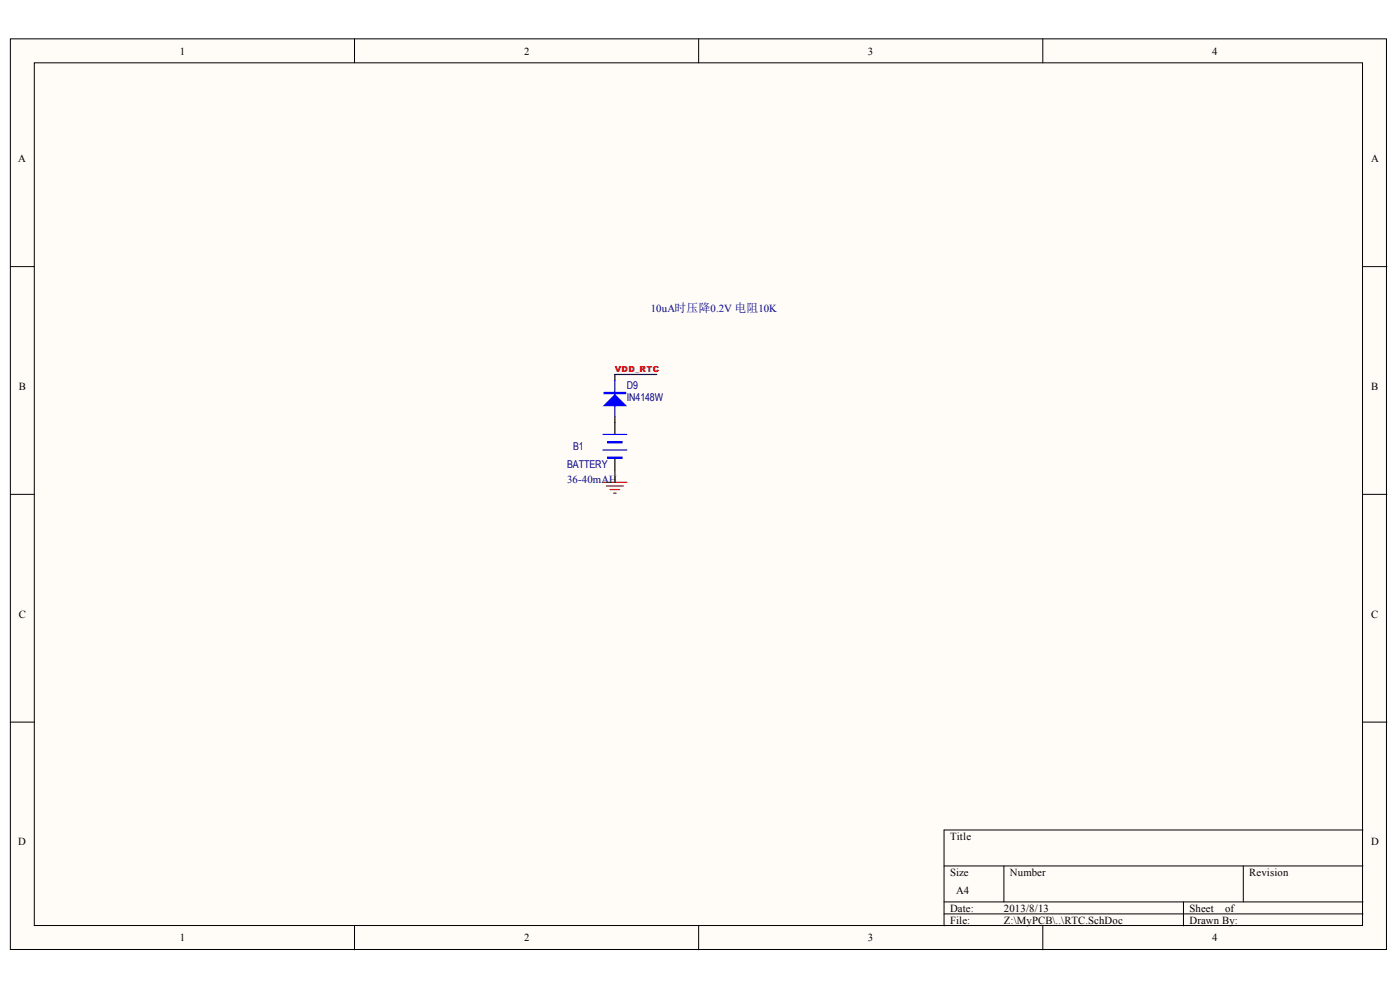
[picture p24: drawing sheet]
<svg xmlns="http://www.w3.org/2000/svg" width="296mm" height="209mm" viewBox="0 0 296 209" stroke-linecap="round" stroke-linejoin="round" font-family="sans-serif">
<defs><g id="words">
<g font-size="2.3">
<text x="38" y="11.5">1</text>
<text x="110.8" y="11.5">2</text>
<text x="183.5" y="11.5">3</text>
<text x="256.3" y="11.5">4</text>
<text x="3.9" y="34.3">A</text>
<text x="289.9" y="34.3">A</text>
<text x="4" y="82.4">B</text>
<text x="289.9" y="82.4">B</text>
<text x="4" y="130.6">C</text>
<text x="289.9" y="130.6">C</text>
<text x="3.9" y="178.7">D</text>
<text x="200.8" y="177.4">Title</text>
<text x="289.9" y="178.7">D</text>
<text x="200.8" y="185.1">Size</text>
<text x="213.5" y="185.1">Number</text>
<text x="264.1" y="185.1">Revision</text>
<text x="202.1" y="188.8">A4</text>
<text x="200.8" y="192.6">Date:</text>
<text x="200.8" y="195.2">File:</text>
<text x="212.2" y="192.6">2013/8/13</text>
<text x="212.2" y="195.2">Z:\MyPCB\..\RTC.SchDoc</text>
<text x="251.5" y="192.6">Sheet</text>
<text x="251.5" y="195.2">Drawn By:</text>
<text x="259" y="192.6">of</text>
<text x="38" y="198.9">1</text>
<text x="110.8" y="198.9">2</text>
<text x="183.5" y="198.9">3</text>
<text x="256.3" y="198.9">4</text>
</g>
<g font-size="2.3" fill="#000080">
<text x="137.6" y="66">10uA时压降0.2V 电阻10K</text>
<text x="132.5" y="82.2">D9</text>
<text x="132.5" y="84.7">IN4148W</text>
<text x="121.1" y="95.1">B1</text>
<text x="119.9" y="102">36-40mAH</text>
<text x="119.9" y="98.9">BATTERY</text>
</g>
<text font-size="1.8" fill="#f00" x="130" y="78.6">VDD_RTC</text>
</g></defs>
<g fill="#fffcf8" stroke="#000" stroke-width=".21">
<path d="M2.2 8.2h290.9v192.4h-290.9z"/>
<path d="M7.3 13.3h280.8v182.3h-280.8z"/>
</g>
<g fill="none" stroke="#000" stroke-width=".21">
<path d="M74.9 8.2v5.1M147.7 8.2v5.1M220.5 8.2v5.1M2.2 56.3h5.1M288.2 56.3h5M2.2 104.5h5.1M288.2 104.5h5M2.2 152.6h5.1M288.2 152.6h5M288.2 175.4h-88.6v20.3M74.9 195.7v5M147.7 195.7v5"/>
<path d="M199.6 183h88.6M199.6 190.6h88.6M199.6 193.1h88.6M212.2 183v7.6M220.5 195.7v5M250.2 190.6v5.1M262.9 183v7.6"/>
</g>
<path d="M130 79.1v1.3M130 88v3.8M130 96.9v2.5" fill="none" stroke="#000" stroke-width=".25"/>
<path d="M127.5 95.1h5M127.5 91.8h5M130 80.4v7.6" fill="none" stroke="#00f" stroke-width=".25"/>
<g fill="#00f" stroke="#00f" stroke-width=".25">
<path d="M130 83.4l2.3 2.3h-4.6z"/>
<path d="M128.5 93.3h3v.3h-3z" fill-rule="evenodd"/>
<path d="M128.5 96.6h3v.3h-3z" fill-rule="evenodd"/>
<path d="M127.7 82.9h4.6v.3h-4.6z" fill-rule="evenodd"/>
</g>
<path d="M130 99.4v2.5M127.5 101.9h5M128.2 102.7h3.6M129 103.4h2M129.7 104.2h.5" fill="none" stroke="#800000" stroke-width=".25"/>
<path d="M130 79.1h8.8" fill="none" stroke="#000080" stroke-width=".25"/>
<use href="#words"/>
</svg>
